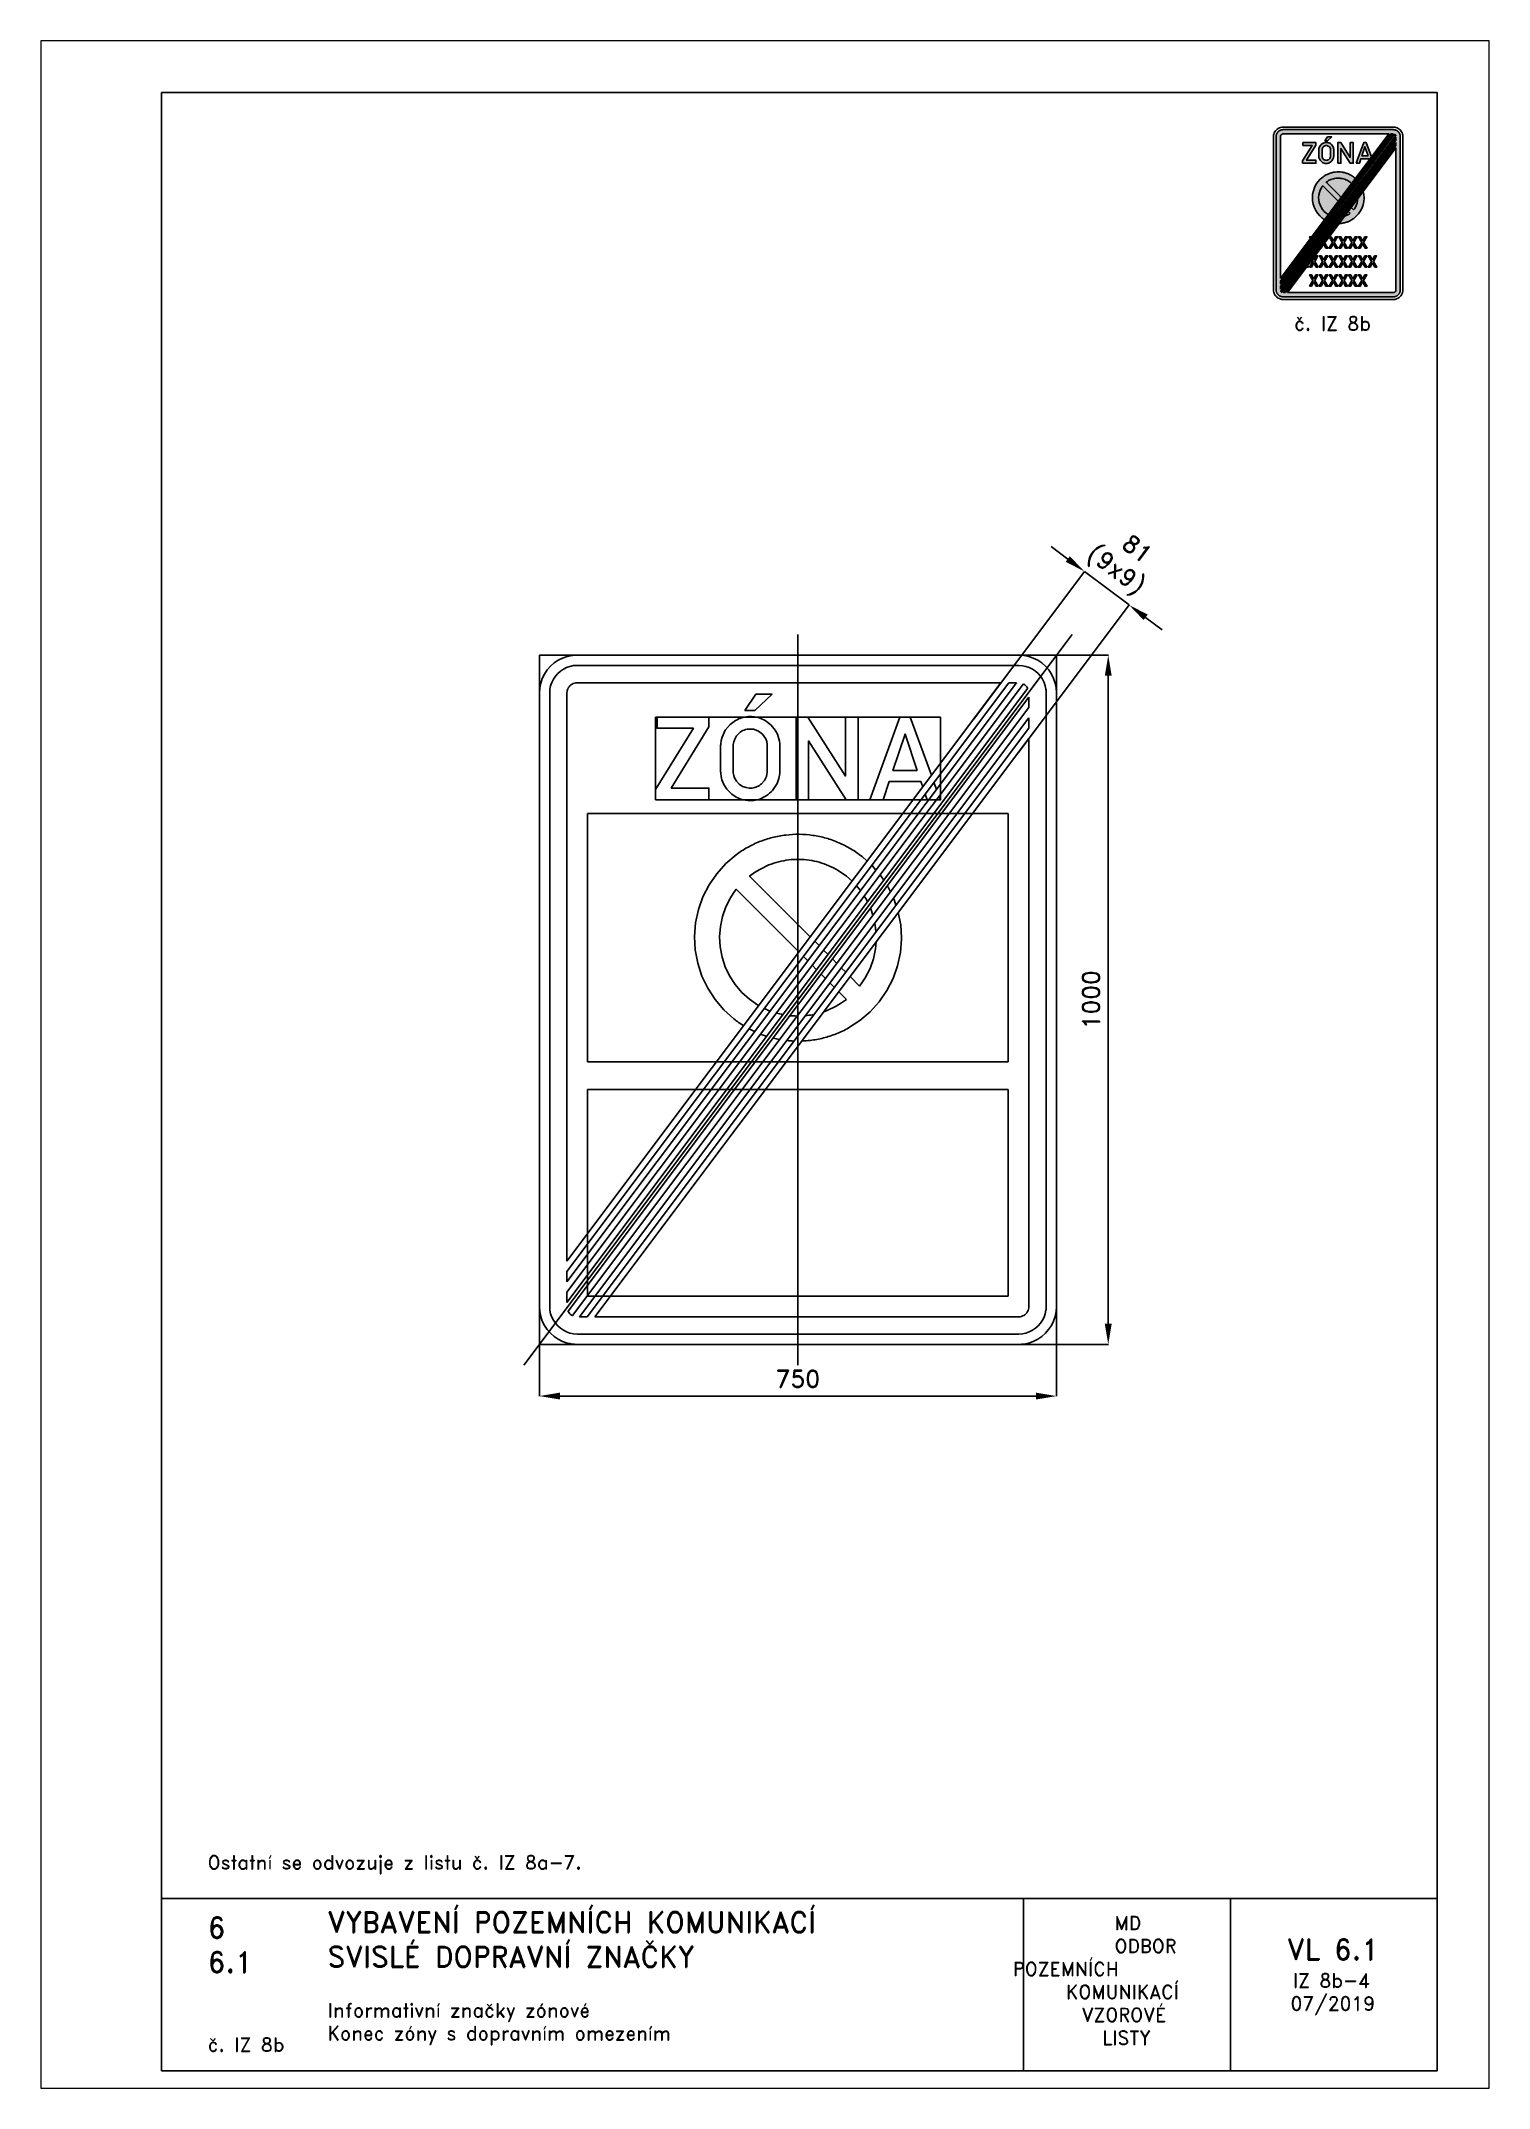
# Paper-space layout 'IZ 8b-4' of a CAD drawing. Header units: millimetres. Extents: x 0 to 210, y 0 to 297.
# The model-space entities are those that its viewports show. They can reach past a viewport. Long polylines and large blocks are cut down to what shows.
import ezdxf

# ---------------------------------------------------------------- set-up
doc = ezdxf.new("R2010")
doc.units = ezdxf.units.MM
doc.header["$LTSCALE"] = 5
doc.linetypes.add('ČERCHOVANÁX2', pattern=[2, 1, -0.5, 0, -0.5])
doc.linetypes.add('ČÁRKOVANÁX2', pattern=[1.5, 1, -0.5])
for name, color, linetype in [('Kóty', 2, 'Continuous'), ('Rozpiska', 7, 'Continuous'), ('Značka', 7, 'Continuous')]:
    doc.layers.add(name, color=color, linetype=linetype)
doc.layers.add('Rámeček', color=6, linetype='Continuous', plot=False)
doc.styles.get("Standard").update_dxf_attribs({"font": 'romand.shx', "height": 25})
doc.dimstyles.get("Standard").update_dxf_attribs({"dimtxt": 25, "dimasz": 30, "dimexe": 0.18, "dimexo": 0.0625, "dimgap": 12.5, "dimtad": 1, "dimdec": 0, "dimzin": 0, "dimdsep": 46, "dimtxsty": 'Standard', "dimcen": 0.09, "dimadec": 0, "dimazin": 0, "dimtfac": 1, "dimtdec": 0, "dimtofl": 0, "dimtmove": 0, "dimatfit": 3, "dimfxl": 1, "dimtolj": 1, "dimtzin": 0, "dimarcsym": 0})

psp = doc.layouts.new('IZ 8b-4')

# ---------------------------------------------------------------- texts
at = {"layer": 'Rozpiska', "color": 7, "attachment_point": 1}
for s, width, gutter_width, heights, insert, char_height in [('\\pi3.61905;č. IZ 8b', 20, 125, [0], (178.12, 257), 2), ('Ostatní se odvozuje z listu č. IZ 8a-7.', 175.5179, 100, [0], (24.17, 33.74), 2), ('6', 149.0422, 100, [0], (24.17, 24.77), 3), ('{\\C6;VYBAVENÍ POZEMNÍCH KOMUNIKACÍ\\P}SVISLÉ DOPRAVNÍ ZNAČKY{\\H1.34524x; }', 149.0422, 100, [0], (41.56, 25.56), 3), ('\\pi14.7414;{\\C6;MD\\P\\pi2.36044;}ODBOR POZEMNÍCH{\\H1.57143x; }\\P\\pi7.69378;KOMUNIKACÍ{\\H1.5x; }\\P\\pi9.97949;{\\C6;VZOROVÉ\\H1.47619x; \\H0.67742x;\\P\\pi12.93187;LISTY\\H1.26984x; }', 33.1018, 100, [0], (140.95, 24.95), 2), ('\\pi1.03113;{\\H1.5x;\\C6;VL 6.1\\P\\pi1.88824;\\H0.66667x;IZ 8b-4\\H1.66666x; \\H0.6x;\\P\\pi1.5549;07/2019\\H1.80159x; }', 16.0623, 100, [0], (179.66, 21.61), 2), ('6.1', 149.0422, 100, [0], (24.17, 19.78), 3), ('{\\C6;Informativní značky zónové\\P}Konec zóny s dopravním omezením{\\H1.83333x; }', 149.0422, 100, [0], (41.56, 12.29), 2), ('{\\C6;č. IZ 8b}', 18.3305, 100, [2.67], (24.18, 7.3), 2)]:
    psp.add_mtext_dynamic_manual_height_columns(s, width=width, gutter_width=gutter_width, heights=heights, dxfattribs=dict(at, insert=insert, char_height=char_height))

msp = doc.modelspace()

# ---------------------------------------------------------------- texts
at = {"layer": 'Kóty', "color": 2, "insert": (457, 696.4), "char_height": 25, "attachment_point": 1, "rotation": 323.1299}
msp.add_mtext_dynamic_manual_height_columns('\\pi32.16579;81\\P\\pi1.21341;(9x9)', width=97.665, gutter_width=125, heights=[0], dxfattribs=at)

# ---------------------------------------------------------------- blocks, each defined once
blk = doc.blocks.new('*D0')
at = {"layer": 'Defpoints', "color": 0, "transparency": 16777216}
for p in [(-375, -500), (375, -500), (375, -575)]:
    blk.add_point(p, dxfattribs=at)
at = {"layer": 'Kóty', "color": 0, "lineweight": -2, "transparency": 16777216}
for p, q in [((-375, -500.0625), (-375, -575.18)), ((375, -500.0625), (375, -575.18)), ((-345, -575), (345, -575))]:
    blk.add_line(p, q, dxfattribs=at)
at = {"layer": 'Kóty', "color": 0, "transparency": 16777216}
for points in [[(-345, -570), (-345, -580), (-375, -575)], [(345, -570), (345, -580), (375, -575)]]:
    blk.add_solid(points, dxfattribs=at)
at = {"layer": 'Kóty', "color": 0, "transparency": 16777216, "insert": (0, -550), "char_height": 25, "attachment_point": 5}
blk.add_mtext('\\A1;750', dxfattribs=at)
blk = doc.blocks.new('*D1')
at = {"layer": 'Defpoints', "color": 0, "transparency": 16777216}
for p in [(375, 500), (450, 500), (375, -500)]:
    blk.add_point(p, dxfattribs=at)
at = {"layer": 'Kóty', "color": 0, "lineweight": -2, "transparency": 16777216}
for p, q in [((375.0625, 500), (450.18, 500)), ((450, -470), (450, 470)), ((375.0625, -500), (450.18, -500))]:
    blk.add_line(p, q, dxfattribs=at)
at = {"layer": 'Kóty', "color": 0, "transparency": 16777216}
for points in [[(445, 470), (455, 470), (450, 500)], [(445, -470), (455, -470), (450, -500)]]:
    blk.add_solid(points, dxfattribs=at)
at = {"layer": 'Kóty', "color": 0, "transparency": 16777216, "insert": (425, 0), "char_height": 25, "attachment_point": 5, "rotation": 90}
blk.add_mtext('\\A1;1000', dxfattribs=at)

# ---------------------------------------------------------------- dimensions: what is measured, and where the dimension line sits
at = {"layer": 'Kóty'}
dim = msp.add_linear_dim(base=(450, 500), p1=(375, -500), p2=(375, 500), angle=90, dimstyle='Standard', dxfattribs=at)
dim.commit()
dim.dimension.update_dxf_attribs({"geometry": '*D1', "text_midpoint": (425, 0)})
dim = msp.add_linear_dim(base=(375, -575), p1=(-375, -500), p2=(375, -500), dimstyle='Standard', dxfattribs=at)
dim.commit()
dim.dimension.update_dxf_attribs({"geometry": '*D0', "text_midpoint": (0, -550)})

# ---------------------------------------------------------------- linework, layer by layer
at = {"color": 3}
for p, q in [((316.9, 460), (-335, -409.2)), ((305.6, 460), (-335, -394.2)), ((294.4, 460), (-335, -379.2)), ((326.9, 458.3), (-335, -424.2)), ((333.3, 451.9), (-335, -439.2)), ((335, 439.2), (-333.3, -451.9)), ((335, 424.2), (-326.9, -458.3)), ((335, 409.2), (-316.9, -460)), ((335, 394.2), (-305.6, -460)), ((335, 379.2), (-294.4, -460))]:
    msp.add_line(p, q, dxfattribs=at)
msp.add_lwpolyline([(-320, -485), (-320.2, -485), (-320.3, -485), (-325.5, -484.6), (-330.6, -483.6), (-335.5, -481.9), (-340.1, -479.6), (-344.4, -476.7), (-348.3, -473.3), (-351.7, -469.4), (-354.6, -465.1), (-356.9, -460.5), (-358.6, -455.6), (-359.7, -450.5, -0.036755), (-360, -445.3), (-360, -445.2), (-360, -445), (-360, 445), (-360, 445.2), (-360, 445.3, -0.032191), (-359.6, 450.5), (-358.6, 455.6), (-356.9, 460.5), (-354.6, 465.1), (-351.7, 469.4), (-348.3, 473.3), (-344.4, 476.7), (-340.1, 479.6), (-335.5, 481.9), (-330.6, 483.6), (-325.5, 484.7), (-320.3, 485), (-320.2, 485), (-320, 485), (320, 485), (320.2, 485), (320.3, 485), (325.5, 484.6), (330.6, 483.6), (335.5, 481.9), (340.1, 479.6), (344.4, 476.7), (348.3, 473.3), (351.7, 469.4), (354.6, 465.1), (356.9, 460.5), (358.6, 455.6), (359.7, 450.5, -0.036755), (360, 445.3), (360, 445.2), (360, 445), (360, -445), (360, -445.2), (360, -445.3, -0.032191), (359.6, -450.5), (358.6, -455.6), (356.9, -460.5), (354.6, -465.1), (351.7, -469.4), (348.3, -473.3), (344.4, -476.7), (340.1, -479.6), (335.5, -481.9), (330.6, -483.6), (325.5, -484.7), (320.3, -485), (320.2, -485), (320, -485), (-320, -485)], format="xyb", dxfattribs=at)
for points in [[(294.4, 460), (-320, 460), (-320.1, 460), (-320.1, 460), (-322.1, 459.9), (-324, 459.5), (-325.8, 458.8), (-327.5, 458), (-329.2, 456.9), (-330.6, 455.6), (-331.9, 454.2), (-333, 452.5), (-333.8, 450.8), (-334.5, 449), (-334.9, 447.1), (-335, 445.1), (-335, 445.1), (-335, 445), (-335, -379.2)], [(316.9, 460), (305.6, 460)], [(333.3, 451.9), (333, 452.5), (331.9, 454.2), (330.6, 455.6), (329.2, 456.9), (327.5, 458), (326.9, 458.3)], [(335, 424.2), (335, 439.2)], [(335, 394.2), (335, 409.2)], [(-294.4, -460), (320, -460), (320.1, -460), (320.1, -460), (322.1, -459.9), (324, -459.5), (325.8, -458.8), (327.5, -458), (329.2, -456.9), (330.6, -455.6), (331.9, -454.2), (333, -452.5), (333.8, -450.8), (334.5, -449), (334.9, -447.1), (335, -445.1), (335, -445.1), (335, -445), (335, 379.2)], [(-335, -394.2), (-335, -409.2)], [(-335, -424.2), (-335, -439.2)], [(-333.3, -451.9), (-333, -452.5), (-331.9, -454.2), (-330.6, -455.6), (-329.2, -456.9), (-327.5, -458), (-326.9, -458.3)], [(-316.9, -460), (-305.6, -460)]]:
    msp.add_lwpolyline(points, dxfattribs=at)
at = {"layer": 'Kóty'}
for p, q in [((391.4, 639.4), (367.4, 657.4)), ((254.9, 407.3), (415.5, 621.5)), ((319.7, 358.7), (480.3, 572.9)), ((504.2, 554.8), (528.2, 536.8))]:
    msp.add_line(p, q, dxfattribs=at)
at = {"layer": 'Kóty', "color": 2}
msp.add_lwpolyline([(415.4, 621.3), (480.2, 572.8)], dxfattribs=at)
at = {"layer": 'Kóty'}
for points in [[(394.4, 643.4), (388.4, 635.4), (415.4, 621.4)], [(507.2, 558.8), (501.2, 550.8), (480.2, 572.8)]]:
    msp.add_solid(points, dxfattribs=at)
at = {"layer": 'Značka', "color": 6, "linetype": 'ČERCHOVANÁX2', "ltscale": 5}
msp.add_line((-397.5, -530), (397.5, 530), dxfattribs=at)
msp.add_lwpolyline([(0, -530), (0, 530)], dxfattribs=at)
at = {"layer": 'Značka', "color": 3}
for points in [[(-320, -500), (-320.2, -500), (-320.4, -500, -0.032184), (-327.5, -499.5, -0.035432), (-334.5, -498.1), (-341.2, -495.8), (-347.6, -492.6), (-353.5, -488.6), (-358.8, -483.9), (-363.6, -478.6), (-367.5, -472.6), (-370.7, -466.3), (-373, -459.5), (-374.5, -452.5), (-375, -445.4), (-375, -445.2), (-375, -445), (-375, 445), (-375, 445.2), (-375, 445.4), (-374.5, 452.5), (-373, 459.5), (-370.7, 466.3), (-367.5, 472.6), (-363.6, 478.5), (-358.8, 483.9), (-353.5, 488.6), (-347.6, 492.6), (-341.2, 495.7), (-334.5, 498), (-327.5, 499.5, -0.036737), (-320.4, 500), (-320.2, 500), (-320, 500), (320, 500), (320.3, 500), (320.5, 500, -0.03219), (327.6, 499.5, -0.035456), (334.6, 498), (341.3, 495.8), (347.7, 492.6), (353.6, 488.6), (358.9, 483.9), (363.7, 478.5), (367.6, 472.6), (370.8, 466.3), (373.1, 459.5), (374.6, 452.5), (375, 445.4), (375, 445.2), (375, 445), (375, -445), (375, -445.2), (375, -445.4), (374.5, -452.5), (373.1, -459.5), (370.8, -466.3), (367.6, -472.6), (363.6, -478.6), (358.9, -483.9), (353.6, -488.6), (347.7, -492.6), (341.3, -495.7), (334.6, -498.1), (327.6, -499.5, -0.036759), (320.5, -500), (320.3, -500), (320, -500), (-320, -500)], [(-112.1, 369.2), (-112, 370.2), (-111.9, 371.2), (-111.3, 376.2), (-110, 381.1), (-105.4, 391), (-98.3, 399.4), (-90.5, 405.2, -0.059975), (-81.5, 409, -0.057357), (-72.3, 410.8, -0.057563), (-62.9, 410.4, -0.0569), (-53.9, 408.1, -0.057544), (-45.6, 403.9), (-38.6, 398.3), (-33, 391.2), (-29.7, 385.2), (-27.6, 378.7), (-26.9, 375.1), (-26.4, 371.5), (-26.4, 370.9), (-26.3, 370.3), (-26.3, 330.1), (-26.4, 329.2), (-26.5, 328.3), (-27.8, 320.9), (-30.3, 313.7), (-36.7, 303.7, -0.07306), (-45.9, 296), (-54.5, 291.5, -0.059841), (-64, 289.3, -0.071107), (-75.8, 289.4, -0.074174), (-87.1, 292.8, -0.066048), (-96, 298.2), (-103.2, 305.7), (-107.4, 312.1), (-110.2, 319.1), (-111.3, 323.8), (-111.9, 328.6), (-112, 329.7), (-112.1, 330.8), (-112.1, 369.2)], [(-93.8, 369.2), (-93.8, 330.8), (-93.7, 330), (-93.7, 329.3), (-93, 325.5), (-91.8, 321.9), (-89, 317), (-85, 312.8), (-80.4, 309.6), (-75.2, 307.7), (-70.9, 307.1, 0.044547), (-66.5, 307.2, 0.07388), (-59.1, 309.2, 0.084915), (-52.8, 313.3), (-48.5, 318.2), (-45.7, 324.1), (-44.9, 327.1), (-44.5, 330.1), (-44.5, 330.5), (-44.5, 330.9), (-44.5, 369.1), (-44.5, 369.8), (-44.5, 370.4), (-45.2, 374.6), (-46.8, 378.6), (-51.2, 385.1), (-57.4, 389.8), (-63.1, 392.1, 0.066664), (-69.4, 392.8, 0.088524), (-77.9, 391.3, 0.098146), (-85.2, 386.9), (-88.9, 382.9), (-91.6, 378.2), (-93, 374.4), (-93.7, 370.5), (-93.7, 369.8), (-93.8, 369.2)]]:
    msp.add_lwpolyline(points, format="xyb", dxfattribs=at)
msp.add_lwpolyline([(-320, -500), (-320.2, -500), (-320.4, -500, -0.032184), (-327.5, -499.5, -0.035438), (-334.5, -498.1), (-341.2, -495.8), (-347.6, -492.6), (-353.5, -488.6), (-358.8, -483.9), (-363.6, -478.6), (-367.5, -472.6), (-370.7, -466.3), (-373, -459.5), (-374.5, -452.5), (-375, -445.4), (-375, -445.2), (-375, -445), (-375, 445), (-375, 445.2), (-375, 445.4), (-374.5, 452.5), (-373, 459.5), (-370.7, 466.3), (-367.5, 472.6), (-363.6, 478.5), (-358.8, 483.9), (-353.5, 488.6), (-347.6, 492.6), (-341.2, 495.7), (-334.5, 498), (-327.5, 499.5, -0.036737), (-320.4, 500), (-320.2, 500), (-320, 500), (320, 500), (320.3, 500), (320.5, 500, -0.032099), (327.6, 499.5, -0.035358), (334.6, 498), (341.3, 495.8), (347.7, 492.6), (353.6, 488.6), (358.9, 483.9), (363.7, 478.5), (367.6, 472.6), (370.8, 466.3), (373.1, 459.5), (374.6, 452.5), (375, 445.4), (375, 445.2), (375, 445), (375, -445), (375, -445.2), (375, -445.4), (374.5, -452.5), (373.1, -459.5), (370.8, -466.3), (367.6, -472.6), (363.6, -478.6), (358.9, -483.9), (353.6, -488.6), (347.7, -492.6), (341.3, -495.7), (334.6, -498.1), (327.6, -499.5, -0.036586), (320.5, -500), (320, -500)], format="xyb", close=True, dxfattribs=at)
at = {"layer": 'Značka', "color": 6, "linetype": 'ČÁRKOVANÁX2', "ltscale": 2.5}
msp.add_lwpolyline([(-375, -500), (375, -500), (375, 500), (-375, 500)], close=True, dxfattribs=at)
at = {"layer": 'Značka', "color": 3}
for points in [[(-77.2, 419.7), (-62.7, 419.7), (-37.6, 443.3), (-61.3, 443.3), (-77.2, 419.7)], [(-206.4, 290), (-206.4, 305.1), (-151.7, 393.8), (-204.2, 393.8), (-204.2, 410), (-129.1, 410), (-129.1, 395.9), (-183.8, 307.2), (-129.1, 307.2), (-129.1, 290), (-206.4, 290)], [(-2.8, 290), (-2.8, 410), (14.4, 410), (68.9, 324.4), (68.9, 410), (87.3, 410), (87.2, 290), (69.9, 290), (15.3, 375.5), (15.3, 290), (-2.8, 290)], [(104.3, 290), (147.8, 410), (162.9, 410), (193.6, 325.6)], [(172.9, 332.8), (155.3, 385.5), (137.8, 332.8), (172.9, 332.8)], [(180.9, 308.7), (178.2, 316.8), (132.3, 316.8), (123.5, 290), (104.3, 290)], [(189.4, 290), (187.2, 290), (184.4, 298.3)], [(197.3, 315.4), (200.9, 305.4)], [(204.6, 295.3), (206.5, 290), (200.6, 290)]]:
    msp.add_lwpolyline(points, dxfattribs=at)
at = {"layer": 'Značka', "color": 6, "linetype": 'ČÁRKOVANÁX2', "ltscale": 2.5}
for points in [[(-206.4, 290), (-206.4, 410), (206.5, 410), (206.5, 290), (-206.4, 290)], [(-305, -90), (-305, 270), (305, 270), (305, -90), (-305, -90)], [(-305, -430), (-305, -130), (305, -130), (305, -430), (-305, -430)]]:
    msp.add_lwpolyline(points, dxfattribs=at)
at = {"layer": 'Značka', "color": 1}
for points in [[(-78.8, -37.6, -0.030019), (-92.9, -27.9), (-107.4, -14.7), (-120.2, 0.2), (-130.8, 16.7), (-139.4, 34.4), (-145.4, 53.1), (-149, 72.4), (-150, 92), (-148.5, 111.5), (-144.3, 130.7), (-137.9, 149.2), (-128.9, 166.7), (-117.8, 182.9), (-104.6, 197.5), (-89.8, 210.2, -0.034399), (-73.3, 220.9, -0.034394), (-55.6, 229.4, -0.034409), (-36.9, 235.4, -0.034404), (-17.6, 239, -0.034412), (2, 240, -0.034419), (21.6, 238.5, -0.034431), (40.8, 234.4, -0.034399), (59.3, 227.9, -0.034383), (76.7, 218.9, -0.034427), (92.9, 207.9), (100.3, 201.2)], [(150, 90), (150, 89), (150, 88), (148.5, 68.5), (144.4, 49.3), (138, 30.7), (129, 13.3), (117.9, -2.9), (104.7, -17.5), (89.8, -30.3), (73.3, -40.9, -0.034366), (55.6, -49.4, -0.034425), (37, -55.4, -0.034432), (17.7, -59, -0.021086), (5.7, -59.9, -0.021086)], [(-62.8, -46.3, -0.015951), (-71, -42.2)], [(-45.3, -53, -0.016598), (-54.3, -49.9)], [(-26.4, -57.7, -0.017394), (-36.1, -55.6)], [(-5.6, -59.9, -0.01871), (-16.2, -59.2)]]:
    msp.add_lwpolyline(points, format="xyb", dxfattribs=at)
at = {"layer": 'Značka', "color": 5}
for points in [[(17.9, 91.4), (-70.1, 179.4), (-62.9, 184.5), (-55.5, 189.2), (-42.1, 195.6, -0.034603), (-27.9, 200.1, -0.03387), (-13.3, 202.9, -0.034451), (1.5, 203.6, -0.034557), (16.3, 202.5, -0.034418), (30.9, 199.4, -0.03439), (44.9, 194.5, -0.034382), (58.1, 187.7), (70.4, 179.3), (78.4, 172)], [(70.2, 0.6), (63, -4.5), (55.6, -9.2), (42.2, -15.6, -0.011193), (37.7, -17.3, -0.011193)], [(-40.3, -16.3, -0.011198), (-44.8, -14.5), (-48.7, -12.5)], [(-21.8, -21.6, -0.021553), (-30.8, -19.4, -0.001193), (-31.3, -19.2)], [(-0.8, -23.6, -0.001562), (-1.5, -23.6, -0.02374), (-11.7, -23.1)], [(23.5, -21.2, -0.023263), (13.4, -22.9, -0.006086), (10.8, -23.2)]]:
    msp.add_lwpolyline(points, format="xyb", dxfattribs=at)
at = {"layer": 'Značka', "color": 1}
for points in [[(107, 195.1), (107.5, 194.7), (113.1, 188.2)], [(119.1, 181.2), (120.3, 179.8), (124.4, 173.3)], [(129.6, 165.3), (130.9, 163.3), (134.2, 156.4)], [(138.6, 147.3), (139.4, 145.6), (142.2, 137)], [(145.5, 126.5), (149, 108.6), (150, 90)]]:
    msp.add_lwpolyline(points, dxfattribs=at)
at = {"layer": 'Značka', "color": 5}
for points in [[(-56.8, -8.3), (-58.1, -7.7), (-70.4, 0.7), (-81.4, 10.7), (-91.1, 22), (-99.1, 34.5), (-105.6, 47.9), (-110.1, 62), (-112.9, 76.6), (-113.6, 91.5), (-112.5, 106.3), (-109.3, 120.8), (-104.5, 134.9), (-97.6, 148.1), (-93.7, 154.2), (-89.4, 160.2), (1.4, 69.4)], [(84.7, 165.4), (90.7, 158.5)], [(96, 150.5), (99.2, 145.5), (100.9, 142)], [(105.3, 132.9), (105.7, 132.1), (108.8, 122.5)], [(111.4, 111), (112.5, 104.1), (113, 98.2)], [(7.9, 62.9), (14.3, 56.5)], [(30.8, 78.5), (24.4, 85)], [(43.7, 65.7), (37.2, 72.1)], [(113.3, 83.5), (112.5, 73.7), (109.4, 59.2), (104.6, 45.1), (97.7, 31.9), (93.7, 25.8), (89.5, 19.8)], [(20.7, 50.1), (27.1, 43.6)], [(33.6, 37.2), (40, 30.8)], [(56.5, 52.8), (50.1, 59.3)], [(69.4, 40), (62.9, 46.4)], [(89.5, 19.8), (75.8, 33.5)], [(46.4, 24.4), (52.8, 17.9)], [(59.3, 11.5), (70.2, 0.6)]]:
    msp.add_lwpolyline(points, dxfattribs=at)

msp.set_redraw_order([(e.dxf.handle, doc.entitydb.next_handle()) for e in msp.query("TEXT MTEXT ATTDEF DIMENSION ARC_DIMENSION")])  # texts and dimensions are drawn at this point

# ---------------------------------------------------------------- hatches: boundary and pattern name
at = {"layer": 'Značka'}
h = psp.add_hatch(color=249, dxfattribs=at)
h.dxf.hatch_style = 1
h.paths.add_polyline_path([(179.75, 262.52), (195.49, 283.5), (180.13, 283.5), (180.12, 283.5), (180.08, 283.5), (180.03, 283.49), (179.98, 283.47), (179.94, 283.45), (179.9, 283.42), (179.86, 283.39), (179.86, 283.39), (179.86, 283.39), (179.85, 283.38), (179.85, 283.37), (179.84, 283.36), (179.83, 283.35), (179.82, 283.34), (179.82, 283.33), (179.81, 283.32), (179.8, 283.31), (179.8, 283.3), (179.79, 283.29), (179.79, 283.28), (179.78, 283.27), (179.78, 283.26), (179.77, 283.25), (179.77, 283.24), (179.77, 283.22), (179.76, 283.21), (179.76, 283.2), (179.76, 283.19), (179.76, 283.18), (179.75, 283.16), (179.75, 283.15), (179.75, 283.14), (179.75, 283.13), (179.75, 283.13), (179.75, 283.13), (179.75, 283.13), (179.75, 283.13)], flags=16)
h.paths.add_polyline_path([(195.77, 283.5), (179.75, 262.15), (179.75, 261.77), (196.05, 283.5)], flags=16)
h.paths.add_polyline_path([(196.46, 283.3), (179.75, 261.02), (179.75, 261.4), (196.3, 283.46), (196.3, 283.46), (196.3, 283.46), (196.3, 283.46), (196.31, 283.45), (196.31, 283.45), (196.32, 283.45), (196.33, 283.44), (196.34, 283.44), (196.35, 283.43), (196.36, 283.42), (196.37, 283.41), (196.37, 283.41), (196.38, 283.4), (196.39, 283.39), (196.4, 283.38), (196.41, 283.37), (196.42, 283.36), (196.42, 283.35), (196.43, 283.34), (196.44, 283.33), (196.45, 283.32), (196.45, 283.31), (196.45, 283.31), (196.46, 283.31), (196.46, 283.3), (196.46, 283.3), (196.46, 283.3)], flags=16)
h.paths.add_polyline_path([(180.77, 260.5), (196.5, 281.48), (196.5, 260.88), (196.5, 260.87), (196.5, 260.87), (196.5, 260.87), (196.5, 260.87), (196.5, 260.86), (196.5, 260.85), (196.5, 260.84), (196.5, 260.82), (196.5, 260.81), (196.49, 260.8), (196.49, 260.79), (196.49, 260.78), (196.49, 260.76), (196.48, 260.75), (196.48, 260.74), (196.47, 260.73), (196.47, 260.72), (196.46, 260.71), (196.46, 260.7), (196.45, 260.69), (196.45, 260.68), (196.44, 260.67), (196.43, 260.66), (196.42, 260.65), (196.42, 260.64), (196.41, 260.63), (196.4, 260.62), (196.39, 260.61), (196.38, 260.6), (196.37, 260.59), (196.37, 260.59), (196.36, 260.58), (196.35, 260.57), (196.34, 260.56), (196.33, 260.56), (196.32, 260.55), (196.31, 260.54), (196.29, 260.54), (196.28, 260.53), (196.27, 260.53), (196.26, 260.52), (196.25, 260.52), (196.24, 260.52), (196.23, 260.51), (196.21, 260.51), (196.2, 260.51), (196.19, 260.51), (196.18, 260.5), (196.17, 260.5), (196.15, 260.5), (196.14, 260.5), (196.14, 260.5), (196.13, 260.5), (196.13, 260.5), (196.13, 260.5), (196.13, 260.5)], flags=16)
h.paths.add_polyline_path([(180.49, 260.5), (196.5, 281.85), (196.5, 282.23), (180.21, 260.5)], flags=16)
h.paths.add_polyline_path([(196.5, 282.6), (179.96, 260.54), (179.95, 260.54), (179.95, 260.54), (179.95, 260.54), (179.95, 260.55), (179.94, 260.55), (179.94, 260.55), (179.93, 260.56), (179.92, 260.56), (179.91, 260.57), (179.9, 260.58), (179.89, 260.59), (179.88, 260.59), (179.87, 260.6), (179.86, 260.61), (179.85, 260.62), (179.85, 260.63), (179.84, 260.64), (179.83, 260.65), (179.82, 260.66), (179.82, 260.67), (179.81, 260.68), (179.8, 260.69), (179.8, 260.69), (179.8, 260.69), (179.8, 260.7), (179.8, 260.7), (179.79, 260.7), (179.79, 260.7), (196.5, 282.98)], flags=16)
h.paths.add_polyline_path([(180.13, 259.88), (180.12, 259.88), (180.12, 259.88), (180.11, 259.88), (180.11, 259.88), (180.08, 259.88), (180.05, 259.88), (180.02, 259.88), (179.99, 259.88), (179.96, 259.89), (179.93, 259.9), (179.89, 259.9), (179.86, 259.91), (179.83, 259.92), (179.8, 259.93), (179.77, 259.94), (179.74, 259.95), (179.71, 259.96), (179.68, 259.98), (179.65, 259.99), (179.63, 260.01), (179.6, 260.03), (179.57, 260.04), (179.54, 260.06), (179.52, 260.08), (179.49, 260.1), (179.47, 260.12), (179.44, 260.15), (179.42, 260.17), (179.4, 260.19), (179.38, 260.21), (179.35, 260.24), (179.33, 260.26), (179.32, 260.29), (179.3, 260.32), (179.28, 260.34), (179.26, 260.37), (179.25, 260.4), (179.23, 260.43), (179.22, 260.46), (179.2, 260.49), (179.19, 260.52), (179.18, 260.55), (179.17, 260.58), (179.16, 260.61), (179.15, 260.64), (179.15, 260.67), (179.14, 260.71), (179.14, 260.74), (179.13, 260.77), (179.13, 260.8), (179.13, 260.83), (179.13, 260.85), (179.13, 260.86), (179.13, 260.87), (179.13, 260.87), (179.13, 260.88), (179.13, 283.13), (179.13, 283.13), (179.13, 283.13), (179.13, 283.14), (179.13, 283.15), (179.13, 283.17), (179.13, 283.2), (179.13, 283.23), (179.14, 283.26), (179.14, 283.29), (179.15, 283.33), (179.15, 283.36), (179.16, 283.39), (179.17, 283.42), (179.18, 283.45), (179.19, 283.48), (179.2, 283.51), (179.22, 283.54), (179.23, 283.57), (179.25, 283.6), (179.26, 283.63), (179.28, 283.65), (179.3, 283.68), (179.32, 283.71), (179.33, 283.74), (179.35, 283.76), (179.38, 283.79), (179.4, 283.81), (179.42, 283.83), (179.44, 283.85), (179.47, 283.88), (179.49, 283.9), (179.52, 283.92), (179.54, 283.94), (179.57, 283.96), (179.6, 283.97), (179.63, 283.99), (179.65, 284.01), (179.68, 284.02), (179.71, 284.03), (179.74, 284.05), (179.77, 284.06), (179.8, 284.07), (179.83, 284.08), (179.86, 284.09), (179.89, 284.1), (179.93, 284.11), (179.96, 284.11), (179.99, 284.12), (180.02, 284.12), (180.05, 284.12), (180.08, 284.12), (180.11, 284.13), (180.11, 284.13), (180.12, 284.13), (180.12, 284.13), (180.13, 284.13), (196.13, 284.13), (196.13, 284.13), (196.14, 284.13), (196.14, 284.13), (196.15, 284.12), (196.17, 284.12), (196.2, 284.12), (196.23, 284.12), (196.26, 284.12), (196.3, 284.11), (196.33, 284.11), (196.36, 284.1), (196.39, 284.09), (196.42, 284.08), (196.45, 284.07), (196.48, 284.06), (196.51, 284.05), (196.54, 284.04), (196.57, 284.02), (196.6, 284.01), (196.63, 283.99), (196.66, 283.97), (196.68, 283.96), (196.71, 283.94), (196.74, 283.92), (196.76, 283.9), (196.79, 283.88), (196.81, 283.85), (196.83, 283.83), (196.86, 283.81), (196.88, 283.79), (196.9, 283.76), (196.92, 283.74), (196.94, 283.71), (196.96, 283.68), (196.98, 283.65), (196.99, 283.63), (197.01, 283.6), (197.02, 283.57), (197.04, 283.54), (197.05, 283.51), (197.06, 283.48), (197.07, 283.45), (197.08, 283.42), (197.09, 283.39), (197.1, 283.36), (197.11, 283.33), (197.11, 283.29), (197.12, 283.26), (197.12, 283.23), (197.13, 283.2), (197.13, 283.17), (197.13, 283.15), (197.13, 283.14), (197.13, 283.13), (197.13, 283.13), (197.13, 283.13), (197.13, 260.88), (197.13, 260.87), (197.13, 260.87), (197.13, 260.86), (197.13, 260.85), (197.13, 260.83), (197.12, 260.8), (197.12, 260.77), (197.12, 260.74), (197.11, 260.71), (197.11, 260.67), (197.1, 260.64), (197.09, 260.61), (197.08, 260.58), (197.07, 260.55), (197.06, 260.52), (197.05, 260.49), (197.04, 260.46), (197.02, 260.43), (197.01, 260.4), (196.99, 260.37), (196.98, 260.34), (196.96, 260.32), (196.94, 260.29), (196.92, 260.26), (196.9, 260.24), (196.88, 260.21), (196.86, 260.19), (196.83, 260.17), (196.81, 260.15), (196.79, 260.12), (196.76, 260.1), (196.74, 260.08), (196.71, 260.06), (196.68, 260.04), (196.66, 260.03), (196.63, 260.01), (196.6, 259.99), (196.57, 259.98), (196.54, 259.97), (196.51, 259.95), (196.48, 259.94), (196.45, 259.93), (196.42, 259.92), (196.39, 259.91), (196.36, 259.9), (196.33, 259.89), (196.3, 259.89), (196.26, 259.88), (196.23, 259.88), (196.2, 259.88), (196.17, 259.88), (196.15, 259.88), (196.14, 259.88), (196.14, 259.88), (196.13, 259.88), (196.13, 259.88)])
h = psp.add_hatch(color=252, dxfattribs=at)
h.dxf.hatch_style = 1
h.paths.add_polyline_path([(186.2, 282.49), (186.56, 282.49), (187.19, 283.08), (186.59, 283.08)])
h.paths.add_polyline_path([(190.73, 279.25), (191.82, 282.25), (192.2, 282.25), (193.29, 279.25), (192.81, 279.25), (192.58, 279.92), (191.43, 279.92), (191.21, 279.25)])
h.paths.add_polyline_path([(192.45, 280.32), (192.01, 281.64), (191.57, 280.32)], flags=16)
h.paths.add_polyline_path([(188.06, 279.25), (188.06, 282.25), (188.49, 282.25), (189.85, 280.11), (189.85, 282.25), (190.31, 282.25), (190.31, 279.25), (189.87, 279.25), (188.51, 281.39), (188.51, 279.25)])
edge = h.paths.add_edge_path()
edge.add_line((185.32, 281.23), (185.33, 281.26))
edge.add_line((185.33, 281.26), (185.33, 281.28))
edge.add_line((185.33, 281.28), (185.34, 281.41))
edge.add_line((185.34, 281.41), (185.38, 281.53))
edge.add_line((185.38, 281.53), (185.49, 281.78))
edge.add_line((185.49, 281.78), (185.67, 281.99))
edge.add_line((185.67, 281.99), (185.86, 282.13))
edge.add_arc((186.37, 281.24), 1.02, 105.9722, 119.7008, ccw=False)
edge.add_arc((186.39, 281.25), 1.02, 94.2646, 107.3955, ccw=False)
edge.add_arc((186.39, 281.25), 1.02, 81.096, 94.2741, ccw=False)
edge.add_arc((186.42, 281.25), 1.02, 69.3308, 82.3572, ccw=False)
edge.add_arc((186.42, 281.25), 1.02, 56.3533, 69.5268, ccw=False)
edge.add_line((186.99, 282.1), (187.16, 281.96))
edge.add_line((187.16, 281.96), (187.3, 281.78))
edge.add_line((187.3, 281.78), (187.38, 281.63))
edge.add_line((187.38, 281.63), (187.44, 281.47))
edge.add_line((187.44, 281.47), (187.45, 281.38))
edge.add_line((187.45, 281.38), (187.47, 281.29))
edge.add_line((187.47, 281.29), (187.47, 281.27))
edge.add_line((187.47, 281.27), (187.47, 281.26))
edge.add_line((187.47, 281.26), (187.47, 280.25))
edge.add_line((187.47, 280.25), (187.47, 280.23))
edge.add_line((187.47, 280.23), (187.46, 280.21))
edge.add_line((187.46, 280.21), (187.43, 280.02))
edge.add_line((187.43, 280.02), (187.37, 279.84))
edge.add_line((187.37, 279.84), (187.21, 279.59))
edge.add_arc((186.44, 280.28), 1.03, 301.6803, 318.3948, ccw=False)
edge.add_line((186.98, 279.4), (186.76, 279.29))
edge.add_arc((186.41, 280.25), 1.02, 276.4754, 290.1736, ccw=False)
edge.add_arc((186.39, 280.26), 1.04, 261.4284, 277.6976, ccw=False)
edge.add_arc((186.38, 280.22), 1, 244.6307, 261.5991, ccw=False)
edge.add_arc((186.35, 280.23), 0.989, 231.1955, 246.3107, ccw=False)
edge.add_line((185.73, 279.45), (185.55, 279.64))
edge.add_line((185.55, 279.64), (185.44, 279.8))
edge.add_line((185.44, 279.8), (185.37, 279.98))
edge.add_line((185.37, 279.98), (185.34, 280.1))
edge.add_line((185.34, 280.1), (185.33, 280.21))
edge.add_line((185.33, 280.21), (185.33, 280.24))
edge.add_line((185.33, 280.24), (185.32, 280.27))
edge.add_line((185.32, 280.27), (185.32, 281.23))
edge = h.paths.add_edge_path(flags=16)
edge.add_line((185.78, 281.23), (185.78, 280.27))
edge.add_line((185.78, 280.27), (185.78, 280.25))
edge.add_line((185.78, 280.25), (185.78, 280.23))
edge.add_line((185.78, 280.23), (185.8, 280.14))
edge.add_line((185.8, 280.14), (185.83, 280.05))
edge.add_line((185.83, 280.05), (185.9, 279.92))
edge.add_line((185.9, 279.92), (186, 279.82))
edge.add_line((186, 279.82), (186.12, 279.74))
edge.add_line((186.12, 279.74), (186.25, 279.69))
edge.add_line((186.25, 279.69), (186.35, 279.68))
edge.add_arc((186.38, 280.29), 0.619, 267.2413, 277.444)
edge.add_arc((186.39, 280.33), 0.651, 276.3843, 293.2857)
edge.add_arc((186.43, 280.24), 0.558, 293.4762, 312.8906)
edge.add_line((186.81, 279.83), (186.91, 279.96))
edge.add_line((186.91, 279.96), (186.98, 280.1))
edge.add_line((186.98, 280.1), (187, 280.18))
edge.add_line((187, 280.18), (187.01, 280.25))
edge.add_line((187.01, 280.25), (187.01, 280.26))
edge.add_line((187.01, 280.26), (187.01, 280.27))
edge.add_line((187.01, 280.27), (187.01, 281.23))
edge.add_line((187.01, 281.23), (187.01, 281.24))
edge.add_line((187.01, 281.24), (187.01, 281.26))
edge.add_line((187.01, 281.26), (187, 281.37))
edge.add_line((187, 281.37), (186.96, 281.47))
edge.add_line((186.96, 281.47), (186.85, 281.63))
edge.add_line((186.85, 281.63), (186.69, 281.74))
edge.add_line((186.69, 281.74), (186.55, 281.8))
edge.add_arc((186.4, 281.22), 0.597, 76.032, 91.2877)
edge.add_arc((186.39, 281.21), 0.614, 89.8903, 110.1257)
edge.add_arc((186.37, 281.27), 0.548, 109.9257, 132.3474)
edge.add_line((186, 281.67), (185.9, 281.57))
edge.add_line((185.9, 281.57), (185.84, 281.46))
edge.add_line((185.84, 281.46), (185.8, 281.36))
edge.add_line((185.8, 281.36), (185.78, 281.26))
edge.add_line((185.78, 281.26), (185.78, 281.25))
edge.add_line((185.78, 281.25), (185.78, 281.23))
h.paths.add_polyline_path([(182.97, 279.25), (182.97, 279.63), (184.33, 281.84), (183.02, 281.84), (183.02, 282.25), (184.9, 282.25), (184.9, 281.9), (183.53, 279.68), (184.9, 279.68), (184.9, 279.25)])
h = psp.add_hatch(color=252, dxfattribs=at)
h.dxf.hatch_style = 1
edge = h.paths.add_edge_path()
edge.add_line((191.88, 274.25), (191.88, 274.23))
edge.add_line((191.88, 274.23), (191.88, 274.2))
edge.add_line((191.88, 274.2), (191.84, 273.71))
edge.add_line((191.84, 273.71), (191.74, 273.23))
edge.add_line((191.74, 273.23), (191.58, 272.77))
edge.add_line((191.58, 272.77), (191.35, 272.33))
edge.add_line((191.35, 272.33), (191.07, 271.93))
edge.add_line((191.07, 271.93), (190.74, 271.56))
edge.add_line((190.74, 271.56), (190.37, 271.24))
edge.add_line((190.37, 271.24), (189.96, 270.98))
edge.add_arc((188.19, 274.09), 3.58, 291.7335, 299.6064, ccw=False)
edge.add_arc((188.19, 274.06), 3.55, 283.9466, 291.8331, ccw=False)
edge.add_arc((188.15, 274.07), 3.57, 276.7365, 284.6246, ccw=False)
edge.add_arc((188.15, 274.07), 3.57, 268.8707, 276.755, ccw=False)
edge.add_arc((188.1, 274.07), 3.57, 261.7505, 269.6363, ccw=False)
edge.add_arc((188.1, 274.07), 3.57, 253.8798, 261.7669, ccw=False)
edge.add_arc((188.05, 274.08), 3.57, 246.7249, 254.6068, ccw=False)
edge.add_arc((188.05, 274.09), 3.58, 238.9278, 246.8058, ccw=False)
edge.add_arc((188.01, 274.11), 3.57, 231.728, 239.6087, ccw=False)
edge.add_line((185.8, 271.3), (185.44, 271.63))
edge.add_line((185.44, 271.63), (185.12, 272.01))
edge.add_line((185.12, 272.01), (184.86, 272.42))
edge.add_line((184.86, 272.42), (184.64, 272.86))
edge.add_line((184.64, 272.86), (184.49, 273.33))
edge.add_line((184.49, 273.33), (184.4, 273.81))
edge.add_line((184.4, 273.81), (184.38, 274.3))
edge.add_line((184.38, 274.3), (184.41, 274.79))
edge.add_line((184.41, 274.79), (184.52, 275.27))
edge.add_line((184.52, 275.27), (184.68, 275.73))
edge.add_line((184.68, 275.73), (184.9, 276.17))
edge.add_line((184.9, 276.17), (185.18, 276.57))
edge.add_line((185.18, 276.57), (185.51, 276.94))
edge.add_line((185.51, 276.94), (185.88, 277.26))
edge.add_arc((188.02, 274.39), 3.57, 118.8658, 126.7464, ccw=False)
edge.add_arc((188.06, 274.42), 3.57, 111.7302, 119.6097, ccw=False)
edge.add_arc((188.06, 274.42), 3.57, 103.8589, 111.7416, ccw=False)
edge.add_arc((188.1, 274.43), 3.57, 96.7397, 104.6215, ccw=False)
edge.add_arc((188.11, 274.43), 3.57, 88.8711, 96.7546, ccw=False)
edge.add_arc((188.15, 274.43), 3.57, 81.7508, 89.636, ccw=False)
edge.add_arc((188.15, 274.43), 3.57, 73.8795, 81.7672, ccw=False)
edge.add_arc((188.2, 274.42), 3.57, 66.7256, 74.6061, ccw=False)
edge.add_arc((188.2, 274.43), 3.56, 58.7949, 66.6717, ccw=False)
edge.add_arc((188.24, 274.4), 3.57, 51.7273, 59.6142, ccw=False)
edge.add_line((190.45, 277.2), (190.81, 276.87))
edge.add_line((190.81, 276.87), (191.13, 276.49))
edge.add_line((191.13, 276.49), (191.4, 276.08))
edge.add_line((191.4, 276.08), (191.61, 275.64))
edge.add_line((191.61, 275.64), (191.76, 275.17))
edge.add_line((191.76, 275.17), (191.85, 274.71))
edge.add_line((191.85, 274.71), (191.88, 274.25))
h = psp.add_hatch(color=157, dxfattribs=at)
h.dxf.hatch_style = 1
edge = h.paths.add_edge_path()
edge.add_line((189.88, 272.01), (189.7, 271.89))
edge.add_line((189.7, 271.89), (189.52, 271.77))
edge.add_line((189.52, 271.77), (189.18, 271.61))
edge.add_arc((188.19, 274.11), 2.69, 283.676, 291.6082, ccw=False)
edge.add_arc((188.14, 274.15), 2.74, 276.7935, 284.5557, ccw=False)
edge.add_arc((188.14, 274.12), 2.71, 268.8783, 276.7698, ccw=False)
edge.add_arc((188.1, 274.1), 2.69, 261.7324, 269.6508, ccw=False)
edge.add_arc((188.11, 274.11), 2.7, 253.8298, 261.7174, ccw=False)
edge.add_arc((188.07, 274.12), 2.7, 246.703, 254.5858, ccw=False)
edge.add_line((187.01, 271.64), (186.67, 271.81))
edge.add_line((186.67, 271.81), (186.37, 272.02))
edge.add_line((186.37, 272.02), (186.09, 272.27))
edge.add_line((186.09, 272.27), (185.85, 272.55))
edge.add_line((185.85, 272.55), (185.65, 272.86))
edge.add_line((185.65, 272.86), (185.49, 273.2))
edge.add_line((185.49, 273.2), (185.37, 273.55))
edge.add_line((185.37, 273.55), (185.3, 273.92))
edge.add_line((185.3, 273.92), (185.29, 274.29))
edge.add_line((185.29, 274.29), (185.31, 274.66))
edge.add_line((185.31, 274.66), (185.39, 275.02))
edge.add_line((185.39, 275.02), (185.51, 275.37))
edge.add_line((185.51, 275.37), (185.69, 275.7))
edge.add_line((185.69, 275.7), (185.78, 275.86))
edge.add_line((185.78, 275.86), (185.89, 276))
edge.add_line((185.89, 276), (189.88, 272.01))
edge = h.paths.add_edge_path()
edge.add_line((190.36, 272.5), (186.37, 276.49))
edge.add_line((186.37, 276.49), (186.55, 276.61))
edge.add_line((186.55, 276.61), (186.74, 276.73))
edge.add_line((186.74, 276.73), (187.07, 276.89))
edge.add_arc((188.07, 274.39), 2.69, 103.6785, 111.6057, ccw=False)
edge.add_arc((188.12, 274.35), 2.74, 96.7949, 104.5543, ccw=False)
edge.add_arc((188.11, 274.4), 2.69, 88.8969, 96.7893, ccw=False)
edge.add_arc((188.15, 274.4), 2.69, 81.7332, 89.65, ccw=False)
edge.add_arc((188.15, 274.38), 2.72, 73.9124, 81.7973, ccw=False)
edge.add_arc((188.18, 274.38), 2.7, 66.7051, 74.5836, ccw=False)
edge.add_arc((188.18, 274.38), 2.7, 58.8304, 66.707, ccw=False)
edge.add_line((189.58, 276.69), (189.89, 276.48))
edge.add_line((189.89, 276.48), (190.16, 276.23))
edge.add_line((190.16, 276.23), (190.4, 275.95))
edge.add_line((190.4, 275.95), (190.61, 275.64))
edge.add_line((190.61, 275.64), (190.77, 275.3))
edge.add_line((190.77, 275.3), (190.88, 274.95))
edge.add_line((190.88, 274.95), (190.94, 274.6))
edge.add_line((190.94, 274.6), (190.97, 274.25))
edge.add_line((190.97, 274.25), (190.97, 274.23))
edge.add_line((190.97, 274.23), (190.97, 274.21))
edge.add_line((190.97, 274.21), (190.94, 273.84))
edge.add_line((190.94, 273.84), (190.86, 273.48))
edge.add_line((190.86, 273.48), (190.74, 273.13))
edge.add_line((190.74, 273.13), (190.57, 272.8))
edge.add_line((190.57, 272.8), (190.47, 272.64))
edge.add_line((190.47, 272.64), (190.36, 272.5))
h = psp.add_hatch(color=252, dxfattribs=at)
h.dxf.hatch_style = 1
h.paths.add_polyline_path([(191.03, 261.42), (191.54, 262.26), (191.06, 263.05), (191.35, 263.05), (191.67, 262.49), (191.99, 263.05), (192.28, 263.05), (191.81, 262.26), (192.31, 261.42), (192.02, 261.42), (191.67, 262.03), (191.32, 261.42)])
h.paths.add_polyline_path([(189.62, 261.42), (190.12, 262.26), (189.64, 263.05), (189.94, 263.05), (190.25, 262.49), (190.58, 263.05), (190.86, 263.05), (190.39, 262.26), (190.89, 261.42), (190.6, 261.42), (190.25, 262.03), (189.91, 261.42)])
h.paths.add_polyline_path([(188.2, 261.42), (188.7, 262.26), (188.23, 263.05), (188.52, 263.05), (188.84, 262.49), (189.16, 263.05), (189.45, 263.05), (188.97, 262.26), (189.47, 261.42), (189.18, 261.42), (188.84, 262.03), (188.49, 261.42)])
h.paths.add_polyline_path([(186.78, 261.42), (187.28, 262.26), (186.81, 263.05), (187.1, 263.05), (187.42, 262.49), (187.74, 263.05), (188.03, 263.05), (187.55, 262.26), (188.06, 261.42), (187.77, 261.42), (187.42, 262.03), (187.07, 261.42)])
h.paths.add_polyline_path([(185.36, 261.42), (185.86, 262.26), (185.39, 263.05), (185.68, 263.05), (186, 262.49), (186.32, 263.05), (186.61, 263.05), (186.13, 262.26), (186.64, 261.42), (186.35, 261.42), (186, 262.03), (185.65, 261.42)])
h.paths.add_polyline_path([(183.94, 261.42), (184.45, 262.26), (183.97, 263.05), (184.26, 263.05), (184.58, 262.49), (184.9, 263.05), (185.19, 263.05), (184.72, 262.26), (185.22, 261.42), (184.93, 261.42), (184.58, 262.03), (184.23, 261.42)])
h.paths.add_polyline_path([(192.45, 264.19), (192.96, 265.02), (192.48, 265.81), (192.77, 265.81), (193.09, 265.25), (193.41, 265.81), (193.7, 265.81), (193.23, 265.02), (193.73, 264.19), (193.44, 264.19), (193.09, 264.8), (192.74, 264.19)])
h.paths.add_polyline_path([(191.03, 264.19), (191.54, 265.02), (191.06, 265.81), (191.35, 265.81), (191.67, 265.25), (191.99, 265.81), (192.28, 265.81), (191.81, 265.02), (192.31, 264.19), (192.02, 264.19), (191.67, 264.8), (191.32, 264.19)])
h.paths.add_polyline_path([(189.62, 264.19), (190.12, 265.02), (189.64, 265.81), (189.94, 265.81), (190.25, 265.25), (190.58, 265.81), (190.86, 265.81), (190.39, 265.02), (190.89, 264.19), (190.6, 264.19), (190.25, 264.8), (189.91, 264.19)])
h.paths.add_polyline_path([(188.2, 264.19), (188.7, 265.02), (188.23, 265.81), (188.52, 265.81), (188.84, 265.25), (189.16, 265.81), (189.45, 265.81), (188.97, 265.02), (189.47, 264.19), (189.18, 264.19), (188.84, 264.8), (188.49, 264.19)])
h.paths.add_polyline_path([(186.78, 264.19), (187.28, 265.02), (186.81, 265.81), (187.1, 265.81), (187.42, 265.25), (187.74, 265.81), (188.03, 265.81), (187.55, 265.02), (188.06, 264.19), (187.77, 264.19), (187.42, 264.8), (187.07, 264.19)])
h.paths.add_polyline_path([(185.36, 264.19), (185.86, 265.02), (185.39, 265.81), (185.68, 265.81), (186, 265.25), (186.32, 265.81), (186.61, 265.81), (186.13, 265.02), (186.64, 264.19), (186.35, 264.19), (186, 264.8), (185.65, 264.19)])
h.paths.add_polyline_path([(183.94, 264.19), (184.45, 265.02), (183.97, 265.81), (184.26, 265.81), (184.58, 265.25), (184.9, 265.81), (185.19, 265.81), (184.72, 265.02), (185.22, 264.19), (184.93, 264.19), (184.58, 264.8), (184.23, 264.19)])
h.paths.add_polyline_path([(182.52, 264.19), (183.03, 265.02), (182.55, 265.81), (182.84, 265.81), (183.16, 265.25), (183.48, 265.81), (183.77, 265.81), (183.3, 265.02), (183.8, 264.19), (183.51, 264.19), (183.16, 264.8), (182.81, 264.19)])
h.paths.add_polyline_path([(191.03, 266.95), (191.54, 267.78), (191.06, 268.58), (191.35, 268.58), (191.67, 268.01), (191.99, 268.58), (192.28, 268.58), (191.81, 267.78), (192.31, 266.95), (192.02, 266.95), (191.67, 267.56), (191.32, 266.95)])
h.paths.add_polyline_path([(189.62, 266.95), (190.12, 267.78), (189.64, 268.58), (189.94, 268.58), (190.25, 268.01), (190.58, 268.58), (190.86, 268.58), (190.39, 267.78), (190.89, 266.95), (190.6, 266.95), (190.25, 267.56), (189.91, 266.95)])
h.paths.add_polyline_path([(188.2, 266.95), (188.7, 267.78), (188.23, 268.58), (188.52, 268.58), (188.84, 268.01), (189.16, 268.58), (189.45, 268.58), (188.97, 267.78), (189.47, 266.95), (189.18, 266.95), (188.84, 267.56), (188.49, 266.95)])
h.paths.add_polyline_path([(186.78, 266.95), (187.28, 267.78), (186.81, 268.58), (187.1, 268.58), (187.42, 268.01), (187.74, 268.58), (188.03, 268.58), (187.55, 267.78), (188.06, 266.95), (187.77, 266.95), (187.42, 267.56), (187.07, 266.95)])
h.paths.add_polyline_path([(185.36, 266.95), (185.86, 267.78), (185.39, 268.58), (185.68, 268.58), (186, 268.01), (186.32, 268.58), (186.61, 268.58), (186.13, 267.78), (186.64, 266.95), (186.35, 266.95), (186, 267.56), (185.65, 266.95)])
h.paths.add_polyline_path([(183.94, 266.95), (184.45, 267.78), (183.97, 268.58), (184.26, 268.58), (184.58, 268.01), (184.9, 268.58), (185.19, 268.58), (184.72, 267.78), (185.22, 266.95), (184.93, 266.95), (184.58, 267.56), (184.23, 266.95)])

# ---------------------------------------------------------------- linework, layer by layer
at = {"layer": 'Rozpiska', "color": 7}
for p, q in [((17.5, 27.5), (202.5, 27.5)), ((142.5, 27.5), (142.5, 2.5)), ((172.5, 27.5), (172.5, 2.5))]:
    psp.add_line(p, q, dxfattribs=at)
psp.add_lwpolyline([(17.5, 2.5), (202.5, 2.5), (202.5, 289.5), (17.5, 289.5)], close=True, dxfattribs=at)
at = {"layer": 'Značka', "color": 7}
psp.add_lwpolyline([(180.13, 259.5), (180.12, 259.5), (180.12, 259.5, -0.032184), (179.94, 259.51, -0.035432), (179.76, 259.55), (179.6, 259.61), (179.44, 259.69), (179.29, 259.78), (179.16, 259.9), (179.04, 260.04), (178.94, 260.18), (178.86, 260.34), (178.8, 260.51), (178.76, 260.69), (178.75, 260.86), (178.75, 260.87), (178.75, 260.88), (178.75, 283.13), (178.75, 283.13), (178.75, 283.14), (178.76, 283.31), (178.8, 283.49), (178.86, 283.66), (178.94, 283.82), (179.04, 283.96), (179.16, 284.1), (179.29, 284.22), (179.44, 284.31), (179.6, 284.39), (179.76, 284.45), (179.94, 284.49, -0.036737), (180.12, 284.5), (180.12, 284.5), (180.13, 284.5), (196.13, 284.5), (196.13, 284.5), (196.14, 284.5, -0.03219), (196.32, 284.49, -0.035456), (196.49, 284.45), (196.66, 284.39), (196.82, 284.31), (196.97, 284.22), (197.1, 284.1), (197.22, 283.96), (197.32, 283.82), (197.4, 283.66), (197.45, 283.49), (197.49, 283.31), (197.5, 283.14), (197.5, 283.13), (197.5, 283.13), (197.5, 260.88), (197.5, 260.87), (197.5, 260.86), (197.49, 260.69), (197.45, 260.51), (197.4, 260.34), (197.32, 260.18), (197.22, 260.04), (197.1, 259.9), (196.97, 259.78), (196.82, 259.69), (196.66, 259.61), (196.49, 259.55), (196.32, 259.51, -0.036759), (196.14, 259.5), (196.13, 259.5), (196.13, 259.5), (180.13, 259.5)], format="xyb", dxfattribs=at)
at = {"layer": 'Značka', "color": 249}
for points in [[(180.13, 259.88), (180.12, 259.88), (180.12, 259.88), (180.11, 259.88), (180.11, 259.88), (180.08, 259.88), (180.05, 259.88), (180.02, 259.88), (179.99, 259.88), (179.96, 259.89), (179.93, 259.9), (179.89, 259.9), (179.86, 259.91), (179.83, 259.92), (179.8, 259.93), (179.77, 259.94), (179.74, 259.95), (179.71, 259.96), (179.68, 259.98), (179.65, 259.99), (179.63, 260.01), (179.6, 260.03), (179.57, 260.04), (179.54, 260.06), (179.52, 260.08), (179.49, 260.1), (179.47, 260.12), (179.44, 260.15), (179.42, 260.17), (179.4, 260.19), (179.38, 260.21), (179.35, 260.24), (179.33, 260.26), (179.32, 260.29), (179.3, 260.32), (179.28, 260.34), (179.26, 260.37), (179.25, 260.4), (179.23, 260.43), (179.22, 260.46), (179.2, 260.49), (179.19, 260.52), (179.18, 260.55), (179.17, 260.58), (179.16, 260.61), (179.15, 260.64), (179.15, 260.67), (179.14, 260.71), (179.14, 260.74), (179.13, 260.77), (179.13, 260.8), (179.13, 260.83), (179.13, 260.85), (179.13, 260.86), (179.13, 260.87), (179.13, 260.87), (179.13, 260.88), (179.13, 283.13), (179.13, 283.13), (179.13, 283.13), (179.13, 283.14), (179.13, 283.15), (179.13, 283.17), (179.13, 283.2), (179.13, 283.23), (179.14, 283.26), (179.14, 283.29), (179.15, 283.33), (179.15, 283.36), (179.16, 283.39), (179.17, 283.42), (179.18, 283.45), (179.19, 283.48), (179.2, 283.51), (179.22, 283.54), (179.23, 283.57), (179.25, 283.6), (179.26, 283.63), (179.28, 283.65), (179.3, 283.68), (179.32, 283.71), (179.33, 283.74), (179.35, 283.76), (179.38, 283.79), (179.4, 283.81), (179.42, 283.83), (179.44, 283.85), (179.47, 283.88), (179.49, 283.9), (179.52, 283.92), (179.54, 283.94), (179.57, 283.96), (179.6, 283.97), (179.63, 283.99), (179.65, 284.01), (179.68, 284.02), (179.71, 284.03), (179.74, 284.05), (179.77, 284.06), (179.8, 284.07), (179.83, 284.08), (179.86, 284.09), (179.89, 284.1), (179.93, 284.11), (179.96, 284.11), (179.99, 284.12), (180.02, 284.12), (180.05, 284.12), (180.08, 284.12), (180.11, 284.13), (180.11, 284.13), (180.12, 284.13), (180.12, 284.13), (180.13, 284.13), (196.13, 284.13), (196.13, 284.13), (196.14, 284.13), (196.14, 284.13), (196.15, 284.12), (196.17, 284.12), (196.2, 284.12), (196.23, 284.12), (196.26, 284.12), (196.3, 284.11), (196.33, 284.11), (196.36, 284.1), (196.39, 284.09), (196.42, 284.08), (196.45, 284.07), (196.48, 284.06), (196.51, 284.05), (196.54, 284.04), (196.57, 284.02), (196.6, 284.01), (196.63, 283.99), (196.66, 283.97), (196.68, 283.96), (196.71, 283.94), (196.74, 283.92), (196.76, 283.9), (196.79, 283.88), (196.81, 283.85), (196.83, 283.83), (196.86, 283.81), (196.88, 283.79), (196.9, 283.76), (196.92, 283.74), (196.94, 283.71), (196.96, 283.68), (196.98, 283.65), (196.99, 283.63), (197.01, 283.6), (197.02, 283.57), (197.04, 283.54), (197.05, 283.51), (197.06, 283.48), (197.07, 283.45), (197.08, 283.42), (197.09, 283.39), (197.1, 283.36), (197.11, 283.33), (197.11, 283.29), (197.12, 283.26), (197.12, 283.23), (197.13, 283.2), (197.13, 283.17), (197.13, 283.15), (197.13, 283.14), (197.13, 283.13), (197.13, 283.13), (197.13, 283.13), (197.13, 260.88), (197.13, 260.87), (197.13, 260.87), (197.13, 260.86), (197.13, 260.85), (197.13, 260.83), (197.12, 260.8), (197.12, 260.77), (197.12, 260.74), (197.11, 260.71), (197.11, 260.67), (197.1, 260.64), (197.09, 260.61), (197.08, 260.58), (197.07, 260.55), (197.06, 260.52), (197.05, 260.49), (197.04, 260.46), (197.02, 260.43), (197.01, 260.4), (196.99, 260.37), (196.98, 260.34), (196.96, 260.32), (196.94, 260.29), (196.92, 260.26), (196.9, 260.24), (196.88, 260.21), (196.86, 260.19), (196.83, 260.17), (196.81, 260.15), (196.79, 260.12), (196.76, 260.1), (196.74, 260.08), (196.71, 260.06), (196.68, 260.04), (196.66, 260.03), (196.63, 260.01), (196.6, 259.99), (196.57, 259.98), (196.54, 259.97), (196.51, 259.95), (196.48, 259.94), (196.45, 259.93), (196.42, 259.92), (196.39, 259.91), (196.36, 259.9), (196.33, 259.89), (196.3, 259.89), (196.26, 259.88), (196.23, 259.88), (196.2, 259.88), (196.17, 259.88), (196.15, 259.88), (196.14, 259.88), (196.14, 259.88), (196.13, 259.88), (196.13, 259.88), (180.13, 259.88)], [(195.77, 283.5), (179.75, 262.15), (179.75, 261.77), (196.05, 283.5), (195.77, 283.5)], [(179.75, 262.52), (195.49, 283.5), (180.13, 283.5), (180.13, 283.5), (180.12, 283.5), (180.08, 283.5), (180.03, 283.49), (179.98, 283.47), (179.94, 283.45), (179.9, 283.42), (179.86, 283.39), (179.86, 283.39), (179.86, 283.39), (179.85, 283.38), (179.85, 283.37), (179.84, 283.36), (179.83, 283.35), (179.82, 283.34), (179.82, 283.33), (179.81, 283.32), (179.8, 283.31), (179.8, 283.3), (179.79, 283.29), (179.79, 283.28), (179.78, 283.27), (179.78, 283.26), (179.77, 283.25), (179.77, 283.24), (179.77, 283.22), (179.76, 283.21), (179.76, 283.2), (179.76, 283.19), (179.76, 283.18), (179.75, 283.16), (179.75, 283.15), (179.75, 283.14), (179.75, 283.13), (179.75, 283.13), (179.75, 283.13), (179.75, 283.13), (179.75, 283.13), (179.75, 262.52)], [(196.46, 283.3), (179.75, 261.02), (179.75, 261.4), (196.3, 283.46), (196.3, 283.46), (196.3, 283.46), (196.3, 283.46), (196.31, 283.45), (196.31, 283.45), (196.32, 283.45), (196.33, 283.44), (196.34, 283.44), (196.35, 283.43), (196.36, 283.42), (196.37, 283.41), (196.37, 283.41), (196.38, 283.4), (196.39, 283.39), (196.4, 283.38), (196.41, 283.37), (196.42, 283.36), (196.42, 283.35), (196.43, 283.34), (196.44, 283.33), (196.45, 283.32), (196.45, 283.31), (196.45, 283.31), (196.46, 283.31), (196.46, 283.3), (196.46, 283.3), (196.46, 283.3), (196.46, 283.3)], [(196.5, 282.6), (179.96, 260.54), (179.95, 260.54), (179.95, 260.54), (179.95, 260.54), (179.95, 260.55), (179.94, 260.55), (179.94, 260.55), (179.93, 260.56), (179.92, 260.56), (179.91, 260.57), (179.9, 260.58), (179.89, 260.59), (179.88, 260.59), (179.87, 260.6), (179.86, 260.61), (179.85, 260.62), (179.85, 260.63), (179.84, 260.64), (179.83, 260.65), (179.82, 260.66), (179.82, 260.67), (179.81, 260.68), (179.8, 260.69), (179.8, 260.69), (179.8, 260.69), (179.8, 260.7), (179.8, 260.7), (179.79, 260.7), (179.79, 260.7), (196.5, 282.98), (196.5, 282.6)], [(180.49, 260.5), (196.5, 281.85), (196.5, 282.23), (180.21, 260.5), (180.49, 260.5)], [(180.77, 260.5), (196.5, 281.48), (196.5, 260.88), (196.5, 260.87), (196.5, 260.87), (196.5, 260.87), (196.5, 260.87), (196.5, 260.86), (196.5, 260.85), (196.5, 260.84), (196.5, 260.82), (196.5, 260.81), (196.49, 260.8), (196.49, 260.79), (196.49, 260.78), (196.49, 260.76), (196.48, 260.75), (196.48, 260.74), (196.47, 260.73), (196.47, 260.72), (196.46, 260.71), (196.46, 260.7), (196.45, 260.69), (196.45, 260.68), (196.44, 260.67), (196.43, 260.66), (196.42, 260.65), (196.42, 260.64), (196.41, 260.63), (196.4, 260.62), (196.39, 260.61), (196.38, 260.6), (196.37, 260.59), (196.37, 260.59), (196.36, 260.58), (196.35, 260.57), (196.34, 260.56), (196.33, 260.56), (196.32, 260.55), (196.31, 260.54), (196.29, 260.54), (196.28, 260.53), (196.27, 260.53), (196.26, 260.52), (196.25, 260.52), (196.24, 260.52), (196.23, 260.51), (196.21, 260.51), (196.2, 260.51), (196.19, 260.51), (196.18, 260.5), (196.17, 260.5), (196.15, 260.5), (196.14, 260.5), (196.14, 260.5), (196.13, 260.5), (196.13, 260.5), (196.13, 260.5), (196.13, 260.5), (180.77, 260.5)]]:
    psp.add_lwpolyline(points, dxfattribs=at)
at = {"layer": 'Značka', "color": 252}
for points in [[(182.97, 279.25), (182.97, 279.63), (184.33, 281.84), (183.02, 281.84), (183.02, 282.25), (184.9, 282.25), (184.9, 281.9), (183.53, 279.68), (184.9, 279.68), (184.9, 279.25), (182.97, 279.25)], [(186.2, 282.49), (186.56, 282.49), (187.19, 283.08), (186.59, 283.08), (186.2, 282.49)], [(188.06, 279.25), (188.06, 282.25), (188.49, 282.25), (189.85, 280.11), (189.85, 282.25), (190.31, 282.25), (190.31, 279.25), (189.87, 279.25), (188.51, 281.39), (188.51, 279.25), (188.06, 279.25)], [(190.73, 279.25), (191.82, 282.25), (192.2, 282.25), (193.29, 279.25), (192.81, 279.25), (192.58, 279.92), (191.43, 279.92), (191.21, 279.25), (190.73, 279.25)], [(192.45, 280.32), (192.01, 281.64), (191.57, 280.32), (192.45, 280.32)], [(183.94, 266.95), (184.45, 267.78), (183.97, 268.58), (184.26, 268.58), (184.58, 268.01), (184.9, 268.58), (185.19, 268.58), (184.72, 267.78), (185.22, 266.95), (184.93, 266.95), (184.58, 267.56), (184.23, 266.95), (183.94, 266.95)], [(185.36, 266.95), (185.86, 267.78), (185.39, 268.58), (185.68, 268.58), (186, 268.01), (186.32, 268.58), (186.61, 268.58), (186.13, 267.78), (186.64, 266.95), (186.35, 266.95), (186, 267.56), (185.65, 266.95), (185.36, 266.95)], [(186.78, 266.95), (187.28, 267.78), (186.81, 268.58), (187.1, 268.58), (187.42, 268.01), (187.74, 268.58), (188.03, 268.58), (187.55, 267.78), (188.06, 266.95), (187.77, 266.95), (187.42, 267.56), (187.07, 266.95), (186.78, 266.95)], [(188.2, 266.95), (188.7, 267.78), (188.23, 268.58), (188.52, 268.58), (188.84, 268.01), (189.16, 268.58), (189.45, 268.58), (188.97, 267.78), (189.47, 266.95), (189.18, 266.95), (188.84, 267.56), (188.49, 266.95), (188.2, 266.95)], [(189.62, 266.95), (190.12, 267.78), (189.64, 268.58), (189.94, 268.58), (190.25, 268.01), (190.58, 268.58), (190.86, 268.58), (190.39, 267.78), (190.89, 266.95), (190.6, 266.95), (190.25, 267.56), (189.91, 266.95), (189.62, 266.95)], [(191.03, 266.95), (191.54, 267.78), (191.06, 268.58), (191.35, 268.58), (191.67, 268.01), (191.99, 268.58), (192.28, 268.58), (191.81, 267.78), (192.31, 266.95), (192.02, 266.95), (191.67, 267.56), (191.32, 266.95), (191.03, 266.95)], [(182.52, 264.19), (183.03, 265.02), (182.55, 265.81), (182.84, 265.81), (183.16, 265.25), (183.48, 265.81), (183.77, 265.81), (183.3, 265.02), (183.8, 264.19), (183.51, 264.19), (183.16, 264.8), (182.81, 264.19), (182.52, 264.19)], [(183.94, 264.19), (184.45, 265.02), (183.97, 265.81), (184.26, 265.81), (184.58, 265.25), (184.9, 265.81), (185.19, 265.81), (184.72, 265.02), (185.22, 264.19), (184.93, 264.19), (184.58, 264.8), (184.23, 264.19), (183.94, 264.19)], [(185.36, 264.19), (185.86, 265.02), (185.39, 265.81), (185.68, 265.81), (186, 265.25), (186.32, 265.81), (186.61, 265.81), (186.13, 265.02), (186.64, 264.19), (186.35, 264.19), (186, 264.8), (185.65, 264.19), (185.36, 264.19)], [(186.78, 264.19), (187.28, 265.02), (186.81, 265.81), (187.1, 265.81), (187.42, 265.25), (187.74, 265.81), (188.03, 265.81), (187.55, 265.02), (188.06, 264.19), (187.77, 264.19), (187.42, 264.8), (187.07, 264.19), (186.78, 264.19)], [(188.2, 264.19), (188.7, 265.02), (188.23, 265.81), (188.52, 265.81), (188.84, 265.25), (189.16, 265.81), (189.45, 265.81), (188.97, 265.02), (189.47, 264.19), (189.18, 264.19), (188.84, 264.8), (188.49, 264.19), (188.2, 264.19)], [(189.62, 264.19), (190.12, 265.02), (189.64, 265.81), (189.94, 265.81), (190.25, 265.25), (190.58, 265.81), (190.86, 265.81), (190.39, 265.02), (190.89, 264.19), (190.6, 264.19), (190.25, 264.8), (189.91, 264.19), (189.62, 264.19)], [(191.03, 264.19), (191.54, 265.02), (191.06, 265.81), (191.35, 265.81), (191.67, 265.25), (191.99, 265.81), (192.28, 265.81), (191.81, 265.02), (192.31, 264.19), (192.02, 264.19), (191.67, 264.8), (191.32, 264.19), (191.03, 264.19)], [(192.45, 264.19), (192.96, 265.02), (192.48, 265.81), (192.77, 265.81), (193.09, 265.25), (193.41, 265.81), (193.7, 265.81), (193.23, 265.02), (193.73, 264.19), (193.44, 264.19), (193.09, 264.8), (192.74, 264.19), (192.45, 264.19)], [(183.94, 261.42), (184.45, 262.26), (183.97, 263.05), (184.26, 263.05), (184.58, 262.49), (184.9, 263.05), (185.19, 263.05), (184.72, 262.26), (185.22, 261.42), (184.93, 261.42), (184.58, 262.03), (184.23, 261.42), (183.94, 261.42)], [(185.36, 261.42), (185.86, 262.26), (185.39, 263.05), (185.68, 263.05), (186, 262.49), (186.32, 263.05), (186.61, 263.05), (186.13, 262.26), (186.64, 261.42), (186.35, 261.42), (186, 262.03), (185.65, 261.42), (185.36, 261.42)], [(186.78, 261.42), (187.28, 262.26), (186.81, 263.05), (187.1, 263.05), (187.42, 262.49), (187.74, 263.05), (188.03, 263.05), (187.55, 262.26), (188.06, 261.42), (187.77, 261.42), (187.42, 262.03), (187.07, 261.42), (186.78, 261.42)], [(188.2, 261.42), (188.7, 262.26), (188.23, 263.05), (188.52, 263.05), (188.84, 262.49), (189.16, 263.05), (189.45, 263.05), (188.97, 262.26), (189.47, 261.42), (189.18, 261.42), (188.84, 262.03), (188.49, 261.42), (188.2, 261.42)], [(189.62, 261.42), (190.12, 262.26), (189.64, 263.05), (189.94, 263.05), (190.25, 262.49), (190.58, 263.05), (190.86, 263.05), (190.39, 262.26), (190.89, 261.42), (190.6, 261.42), (190.25, 262.03), (189.91, 261.42), (189.62, 261.42)], [(191.03, 261.42), (191.54, 262.26), (191.06, 263.05), (191.35, 263.05), (191.67, 262.49), (191.99, 263.05), (192.28, 263.05), (191.81, 262.26), (192.31, 261.42), (192.02, 261.42), (191.67, 262.03), (191.32, 261.42), (191.03, 261.42)]]:
    psp.add_lwpolyline(points, dxfattribs=at)
for points in [[(185.32, 281.23), (185.33, 281.26), (185.33, 281.28), (185.34, 281.41), (185.38, 281.53), (185.49, 281.78), (185.67, 281.99), (185.86, 282.13, -0.059975), (186.09, 282.23, -0.057357), (186.32, 282.27, -0.057563), (186.55, 282.26, -0.0569), (186.78, 282.2, -0.057544), (186.99, 282.1), (187.16, 281.96), (187.3, 281.78), (187.38, 281.63), (187.44, 281.47), (187.45, 281.38), (187.47, 281.29), (187.47, 281.27), (187.47, 281.26), (187.47, 280.25), (187.47, 280.23), (187.46, 280.21), (187.43, 280.02), (187.37, 279.84), (187.21, 279.59, -0.07306), (186.98, 279.4), (186.76, 279.29, -0.059841), (186.53, 279.23, -0.071107), (186.23, 279.23, -0.074174), (185.95, 279.32, -0.066048), (185.73, 279.45), (185.55, 279.64), (185.44, 279.8), (185.37, 279.98), (185.34, 280.1), (185.33, 280.21), (185.33, 280.24), (185.32, 280.27), (185.32, 281.23)], [(185.78, 281.23), (185.78, 280.27), (185.78, 280.25), (185.78, 280.23), (185.8, 280.14), (185.83, 280.05), (185.9, 279.92), (186, 279.82), (186.12, 279.74), (186.25, 279.69), (186.35, 279.68, 0.044547), (186.46, 279.68, 0.07388), (186.65, 279.73, 0.084915), (186.81, 279.83), (186.91, 279.96), (186.98, 280.1), (187, 280.18), (187.01, 280.25), (187.01, 280.26), (187.01, 280.27), (187.01, 281.23), (187.01, 281.24), (187.01, 281.26), (187, 281.37), (186.96, 281.47), (186.85, 281.63), (186.69, 281.74), (186.55, 281.8, 0.066664), (186.39, 281.82, 0.088524), (186.18, 281.78, 0.098146), (186, 281.67), (185.9, 281.57), (185.84, 281.46), (185.8, 281.36), (185.78, 281.26), (185.78, 281.25), (185.78, 281.23)], [(191.88, 274.25), (191.88, 274.23), (191.88, 274.2), (191.84, 273.71), (191.74, 273.23), (191.58, 272.77), (191.35, 272.33), (191.07, 271.93), (190.74, 271.56), (190.37, 271.24), (189.96, 270.98, -0.034366), (189.52, 270.77, -0.034425), (189.05, 270.62, -0.034432), (188.57, 270.52, -0.034415), (188.08, 270.5, -0.034422), (187.59, 270.54, -0.034427), (187.11, 270.64, -0.034405), (186.65, 270.8, -0.034388), (186.21, 271.03, -0.034399), (185.8, 271.3), (185.44, 271.63), (185.12, 272.01), (184.86, 272.42), (184.64, 272.86), (184.49, 273.33), (184.4, 273.81), (184.38, 274.3), (184.41, 274.79), (184.52, 275.27), (184.68, 275.73), (184.9, 276.17), (185.18, 276.57), (185.51, 276.94), (185.88, 277.26, -0.034399), (186.29, 277.52, -0.034394), (186.74, 277.73, -0.034409), (187.2, 277.88, -0.034404), (187.69, 277.98, -0.034412), (188.18, 278, -0.034419), (188.67, 277.96, -0.034431), (189.15, 277.86, -0.034399), (189.61, 277.7, -0.034383), (190.04, 277.47, -0.034427), (190.45, 277.2), (190.81, 276.87), (191.13, 276.49), (191.4, 276.08), (191.61, 275.64), (191.76, 275.17), (191.85, 274.71), (191.88, 274.25)]]:
    psp.add_lwpolyline(points, format="xyb", dxfattribs=at)
at = {"layer": 'Značka', "color": 157}
for points in [[(190.36, 272.5), (186.37, 276.49), (186.55, 276.61), (186.74, 276.73), (187.07, 276.89, -0.034603), (187.43, 277, -0.03387), (187.79, 277.07, -0.034451), (188.16, 277.09, -0.034557), (188.53, 277.06, -0.034418), (188.9, 276.98, -0.03439), (189.25, 276.86, -0.034382), (189.58, 276.69), (189.89, 276.48), (190.16, 276.23), (190.4, 275.95), (190.61, 275.64), (190.77, 275.3), (190.88, 274.95), (190.94, 274.6), (190.97, 274.25), (190.97, 274.23), (190.97, 274.21), (190.94, 273.84), (190.86, 273.48), (190.74, 273.13), (190.57, 272.8), (190.47, 272.64), (190.36, 272.5)], [(189.88, 272.01), (189.7, 271.89), (189.52, 271.77), (189.18, 271.61, -0.034625), (188.83, 271.5, -0.033882), (188.46, 271.43, -0.034447), (188.09, 271.41, -0.034564), (187.72, 271.44, -0.03443), (187.36, 271.52, -0.034409), (187.01, 271.64), (186.67, 271.81), (186.37, 272.02), (186.09, 272.27), (185.85, 272.55), (185.65, 272.86), (185.49, 273.2), (185.37, 273.55), (185.3, 273.92), (185.29, 274.29), (185.31, 274.66), (185.39, 275.02), (185.51, 275.37), (185.69, 275.7), (185.78, 275.86), (185.89, 276), (189.88, 272.01)]]:
    psp.add_lwpolyline(points, format="xyb", dxfattribs=at)

psp.set_redraw_order([(e.dxf.handle, doc.entitydb.next_handle()) for e in psp.query("TEXT MTEXT ATTDEF DIMENSION ARC_DIMENSION")])  # texts and dimensions are drawn at this point

# ---------------------------------------------------------------- viewports
at = {"layer": 'Rámeček'}
psp.add_viewport(center=(105, 148.5), size=(210, 297), view_center_point=(-47.77, -93.94), view_height=2970, dxfattribs=at)

doc.saveas('drawing.dxf')
